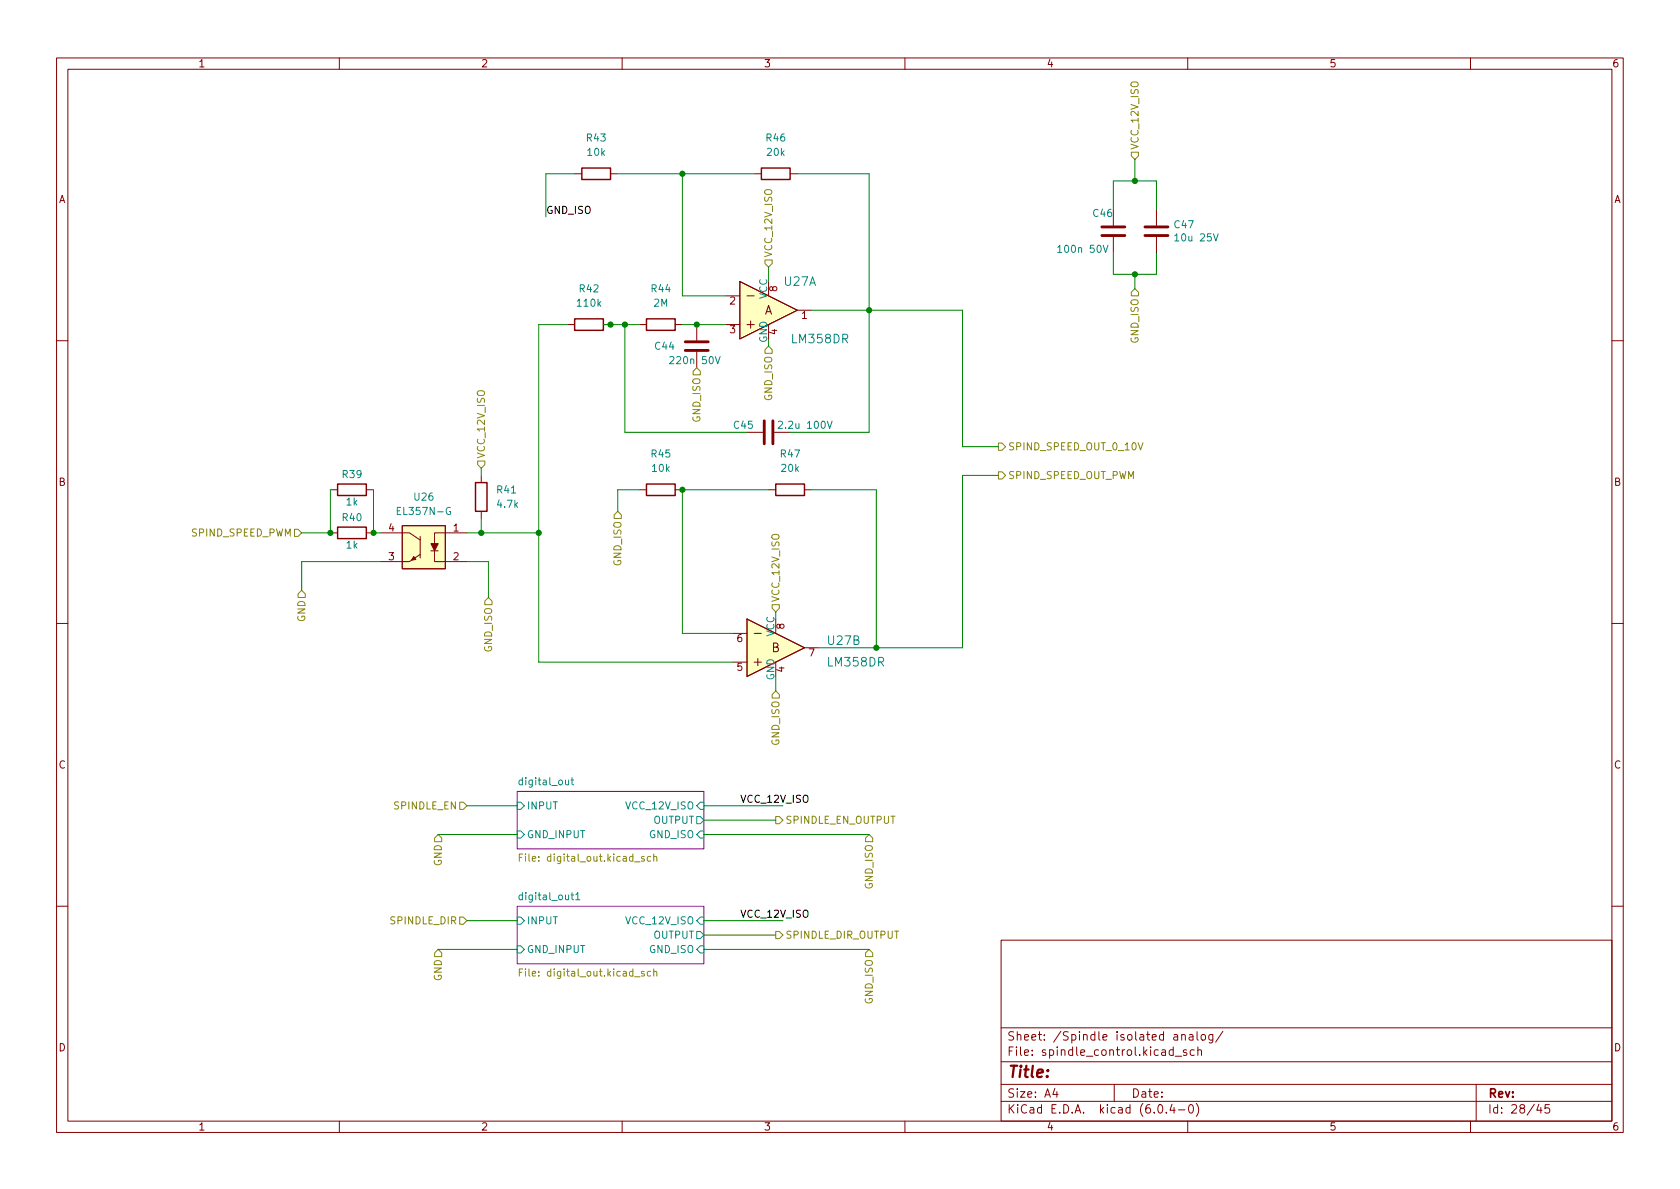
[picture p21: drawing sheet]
<svg xmlns="http://www.w3.org/2000/svg" width="297mm" height="210mm" viewBox="0 0 297 210" stroke-linecap="round" stroke-linejoin="round" font-family="sans-serif">
<defs><g id="words">
<text font-size="2.8" fill="#840000" x="178" y="190.6">Title:</text>
<g font-size="2.1" fill="#008484">
<text x="138.7" y="50.5">U27A</text>
<text x="140.1" y="60.7">LM358DR</text>
<text x="146.4" y="114">U27B</text>
<text x="146.5" y="117.9">LM358DR</text>
</g>
<g font-size="2.1" fill="#840000">
<text x="135.1" y="55.6">A</text>
<text x="136.4" y="115.3">B</text>
<text x="178" y="184">Sheet: /Spindle isolated analog/</text>
<text x="178" y="186.7">File: spindle_control.kicad_sch</text>
<text x="178" y="196.9">KiCad E.D.A. kicad (6.0.4-0)</text>
<text x="178" y="194.1">Size: A4</text>
<text x="200" y="194.1">Date:</text>
<text x="263" y="194.1">Rev:</text>
<text x="263" y="196.9">Id: 28/45</text>
</g>
<g font-size="1.8" fill="#840000">
<text x="35" y="11.9">1</text>
<text x="85" y="11.9">2</text>
<text x="135" y="11.9">3</text>
<text x="185" y="11.9">4</text>
<text x="235" y="11.9">5</text>
<text x="285" y="11.9">6</text>
<text x="10.3" y="35.9">A</text>
<text x="285.3" y="35.9">A</text>
<text x="129" y="53.8">2</text>
<text x="137.4" y="51.5" transform="rotate(-90 137.4 51.5)">8</text>
<text x="129" y="58.9">3</text>
<text x="137.4" y="59.2" transform="rotate(-90 137.4 59.2)">4</text>
<text x="141.7" y="56.4">1</text>
<text x="10.3" y="85.9">B</text>
<text x="285.3" y="85.9">B</text>
<text x="68.7" y="94">4</text>
<text x="80.2" y="94">1</text>
<text x="68.7" y="99.1">3</text>
<text x="80.2" y="99.1">2</text>
<text x="130.3" y="113.5">6</text>
<text x="138.7" y="111.2" transform="rotate(-90 138.7 111.2)">8</text>
<text x="130.3" y="118.6">5</text>
<text x="138.7" y="118.9" transform="rotate(-90 138.7 118.9)">4</text>
<text x="143" y="116.1">7</text>
<text x="10.3" y="135.9">C</text>
<text x="285.3" y="135.9">C</text>
<text x="10.3" y="185.9">D</text>
<text x="285.3" y="185.9">D</text>
<text x="35" y="199.9">1</text>
<text x="85" y="199.9">2</text>
<text x="135" y="199.9">3</text>
<text x="185" y="199.9">4</text>
<text x="235" y="199.9">5</text>
<text x="285" y="199.9">6</text>
</g>
<g font-size="1.8" fill="#008484">
<text x="103.8" y="25">R43</text>
<text x="103.9" y="27.6">10k</text>
<text x="135.5" y="25">R46</text>
<text x="135.7" y="27.6">20k</text>
<text x="193.3" y="38.3">C46</text>
<text x="207.7" y="40.4">C47</text>
<text x="187.6" y="44.7">100n 50V</text>
<text x="208.1" y="42.7">10u 25V</text>
<text x="102.5" y="51.7">R42</text>
<text x="115.2" y="51.7">R44</text>
<text x="135.6" y="52.9" transform="rotate(-90 135.6 52.9)">VCC</text>
<text x="102.2" y="54.2">110k</text>
<text x="115.6" y="54.2">2M</text>
<text x="115.9" y="61.8">C44</text>
<text x="119" y="64.4">220n 50V</text>
<text x="135.6" y="60.6" transform="rotate(-90 135.6 60.6)">GND</text>
<text x="129.8" y="75.8">C45</text>
<text x="138.2" y="75.8">2.2u 100V</text>
<text x="115.2" y="80.9">R45</text>
<text x="115.4" y="83.4">10k</text>
<text x="138.1" y="80.9">R47</text>
<text x="138.2" y="83.4">20k</text>
<text x="60.6" y="84.5">R39</text>
<text x="61.2" y="89.4">1k</text>
<text x="73.3" y="88.5">U26</text>
<text x="87.9" y="87.2">R41</text>
<text x="88" y="89.8">4.7k</text>
<text x="60.6" y="92.1">R40</text>
<text x="70.7" y="91.1">EL357N-G</text>
<text x="61.2" y="97">1k</text>
<text x="136.9" y="112.6" transform="rotate(-90 136.9 112.6)">VCC</text>
<text x="136.9" y="120.3" transform="rotate(-90 136.9 120.3)">GND</text>
<text x="92.1" y="138.8">digital_out</text>
<text x="93.1" y="143.1">INPUT</text>
<text x="110.9" y="143.1">VCC_12V_ISO</text>
<text x="93.1" y="148.2">GND_INPUT</text>
<text x="114.8" y="148.2">GND_ISO</text>
<text x="115.5" y="145.7">OUTPUT</text>
<text x="92.2" y="159.2">digital_out1</text>
<text x="93.1" y="163.4">INPUT</text>
<text x="110.9" y="163.4">VCC_12V_ISO</text>
<text x="115.5" y="166">OUTPUT</text>
<text x="93.1" y="168.5">GND_INPUT</text>
<text x="114.8" y="168.5">GND_ISO</text>
</g>
<g font-size="1.8" fill="#848400">
<text x="201.3" y="26.5" transform="rotate(-90 201.3 26.5)">VCC_12V_ISO</text>
<text x="136.5" y="45.6" transform="rotate(-90 136.5 45.6)">VCC_12V_ISO</text>
<text x="201.3" y="60.7" transform="rotate(-90 201.3 60.7)">GND_ISO</text>
<text x="136.5" y="70.8" transform="rotate(-90 136.5 70.8)">GND_ISO</text>
<text x="123.8" y="74.6" transform="rotate(-90 123.8 74.6)">GND_ISO</text>
<text x="85.7" y="81.1" transform="rotate(-90 85.7 81.1)">VCC_12V_ISO</text>
<text x="178.2" y="79.6">SPIND_SPEED_OUT_0_10V</text>
<text x="178.2" y="84.7">SPIND_SPEED_OUT_PWM</text>
<text x="34" y="94.9">SPIND_SPEED_PWM</text>
<text x="109.9" y="100" transform="rotate(-90 109.9 100)">GND_ISO</text>
<text x="137.8" y="106.5" transform="rotate(-90 137.8 106.5)">VCC_12V_ISO</text>
<text x="54" y="110" transform="rotate(-90 54 110)">GND</text>
<text x="87" y="115.3" transform="rotate(-90 87 115.3)">GND_ISO</text>
<text x="137.8" y="131.8" transform="rotate(-90 137.8 131.8)">GND_ISO</text>
<text x="69.8" y="143.1">SPINDLE_EN</text>
<text x="138.8" y="145.7">SPINDLE_EN_OUTPUT</text>
<text x="78.1" y="153.1" transform="rotate(-90 78.1 153.1)">GND</text>
<text x="92.9" y="152.4">File: digital_out.kicad_sch</text>
<text x="154.3" y="157.2" transform="rotate(-90 154.3 157.2)">GND_ISO</text>
<text x="69.2" y="163.4">SPINDLE_DIR</text>
<text x="138.8" y="166">SPINDLE_DIR_OUTPUT</text>
<text x="78.1" y="173.5" transform="rotate(-90 78.1 173.5)">GND</text>
<text x="92.9" y="172.7">File: digital_out.kicad_sch</text>
<text x="154.3" y="177.5" transform="rotate(-90 154.3 177.5)">GND_ISO</text>
</g>
<g font-size="1.8">
<text x="96.5" y="37.8">GND_ISO</text>
<text x="130.8" y="141.9">VCC_12V_ISO</text>
<text x="130.8" y="162.3">VCC_12V_ISO</text>
</g>
</g></defs>
<g fill="none" stroke="#840000" stroke-width=".18">
<path d="M10 10.2h277v190.1h-277zM12 12.2h273v186.1h-273zM60 10.2v2M110 10.2v2M160 10.2v2M210 10.2v2M260 10.2v2M101.6 30.7h1.3M107.9 30.7h1.3M133.3 30.7h1.3M139.7 30.7h1.3M196.8 37.1v2.8"/>
<path d="M204.5 37.1v2.8M100.3 57.4h1.3M106.7 57.4h1.2M113 57.4h1.3M119.4 57.4h1.2M123.2 57.4v2.8M128.3 57.4h2.5M128.3 52.3h2.5M130.8 49.8l10.2 5.1-10.2 5zM132.1 57.4h1.2M132.1 52.3h1.2M132.7 56.8v1.2"/>
<path d="M141 54.9h2.5M196.8 41.9v2.8M204.5 41.9v2.8M10 60.2h2M123.2 62.2v2.8M132.1 76.4h2.8M136.9 76.4h2.8M285 60.2h2M58.4 86.6h1.3M58.4 94.2h1.3M64.8 86.6h1.2M64.8 94.2h1.2"/>
<path d="M67.3 94.2h5.1l1.9 1.3M71.1 93h7.6v7.6h-7.6zM74.3 98l-1.9 1.3h-5.1M74.3 94.9v3.8M76.2 97.4h1.3M76.8 97.4v1.9h5.7M82.5 94.2h-5.7v1.9M85.1 84.1v1.2M85.1 90.4v1.3M113 86.6h1.3M119.4 86.6h1.2M135.9 86.6h1.3"/>
<path d="M142.2 86.6h1.3M10 110.2h2M129.5 117.1h2.6M129.5 112h2.6M132.1 109.5l10.1 5-10.1 5.1zM133.3 117.1h1.3M133.3 112h1.3M134 116.5v1.2M142.2 114.5h2.6M285 110.2h2M10 160.2h2M177 166.3h108v32h-108z"/>
<path d="M285 160.2h2M60 198.3v2M110 198.3v2M160 198.3v2M177 194.8h108M177 191.8h108M177 187.8h108M177 181.8h108M186.5 192.5l-.4 1h1M186.9 193v1M197 191.8v3M204.9 195.4l.2-.1a.81 .81 0 0 1 .6 .7 .81 .81 0 0 1-.3 .8h-.2a.81 .81 0 0 1-.6-.6 .81 .81 0 0 1 .3-.8z"/>
<path d="M206.2 196.7v.1M207.2 195.3l-.3 1h.9M207.4 185.7l-.4-.1-.3 .3v.4l.2 .3h.5M207.4 185.1v1.5M207.6 183h.5l.1 .9M207.6 195.8v1M207.8 186.8h1.1M208.2 183.3l-.5 .1a.29 .29 0 0 0-.2 .2 .29 .29 0 0 0 .2 .3h.5M208.4 196.3h1.1M208.9 183.1l.2-.2 .4 .1 .1 .9M208.9 182.9v1M209.8 185.7l-.4-.1-.2 .2 .1 .3 .5 .1v.4h-.6"/>
<path d="M210 198.3v2M210.3 183h.6v.9M210.4 195.4l.1-.1a.81 .81 0 0 1 .6 .7 .81 .81 0 0 1-.3 .8h-.2a.81 .81 0 0 1-.5-.6 .81 .81 0 0 1 .3-.8zM210.9 183.3l-.5 .1a.29 .29 0 0 0-.2 .2 .29 .29 0 0 0 .2 .3h.5M211.1 185.7l-.4-.1-.3 .3v.4l.2 .3h.5M211.5 195.1a1.72 1.72 0 0 1 0 2.3M211.6 182.4v1.3l.3 .2M211.8 185.8l.2-.2 .4 .1v.9M211.8 185.1v1.5M212.4 183.1l.2-.2 .5 .2v.5l-.1 .3h-.4l-.2-.1zM214.4 182.9v1.2l-.3 .3h-.3M214.4 183l-.4-.1-.3 .3v.4l.2 .3h.5"/>
<path d="M216.2 182.4l-1.3 1.9M260 198.3v2M261 191.8v6.5M272.1 195.3l-.4 1h.9M272.4 195.8v1M273.9 195.3h-.7l-.1 .7 .3-.1 .5 .1 .1 .2-.1 .5-.2 .1-.6-.1"/>
</g>
<g fill="#fff" stroke="#fff" stroke-width=".18">
<path d="M91.4 160.3h33.1v10.1h-33.1z"/>
<path d="M91.4 139.9h33.1v10.2h-33.1z"/>
</g>
<path d="M91.4 139.9h33.1v10.2h-33.1zM91.4 160.3h33.1v10.1h-33.1z" fill="none" stroke="#840084" stroke-width=".18"/>
<g fill="none" stroke="#008484" stroke-width=".18">
<path d="M187 43.7l.4-.3v1.2M187 44.6h.7M195.1 43.4l.4 1.2 .4-1.2M214.5 41.3l.5 1.3 .4-1.3M118.4 63.2l.5-.1 .3 .3-.8 .9h.8M126.5 63.1l.4 1.2 .4-1.2M137.6 74.6l.5-.1 .3 .3-.8 1h.8M146.3 74.5l.4 1.3 .4-1.3M79.6 89.8a.59 .59 0 0 0-.7 .6 .59 .59 0 0 0 .7 .5l.1-.5h-.3M101 137.9h.4M101.1 137.5v1.1l.3 .2M91.4 141.9h.7l.6 .6-.6 .6h-.7z"/>
<path d="M91.4 146.9h.7l.6 .7-.6 .6h-.7zM101.8 158.2l.4-.4v1.3M101.8 159.1h.7M123.2 144.4h.6l.7 .6-.7 .7h-.6zM123.8 146.9h.7v1.3h-.7l-.6-.6zM123.8 141.9h.7v1.2h-.7l-.6-.6zM91.4 162.2h.7l.6 .6-.6 .6h-.7zM91.4 167.3h.7l.6 .6-.6 .6h-.7zM123.2 164.7h.6l.7 .6-.7 .7h-.6zM123.8 167.3h.7v1.2h-.7l-.6-.6zM123.8 162.2h.7v1.2h-.7l-.6-.6z"/>
</g>
<g fill="none" stroke="#848400" stroke-width=".18">
<path d="M200 26.9h1.3v.7l-.6 .6-.7-.6zM135.3 46h1.2v.6l-.6 .6-.6-.6zM200.7 51l.6 .7v.6h-1.3v-.6zM123.2 65l.6 .7v.6h-1.2v-.6zM135.9 61.2l.6 .6v.7h-1.2v-.7zM176.5 78.4h.7l.6 .6-.6 .6h-.7zM201.2 78.3l.5 1.3 .4-1.3M52.1 93.6h.6l.6 .6-.6 .7h-.6zM84.5 81.5h1.2v.7l-.6 .6-.6-.6zM109.2 90.4l.7 .7v.6h-1.3v-.6zM176.5 83.4h.7l.6 .7-.6 .6h-.7zM53.3 104.4l.7 .6v.7h-1.3v-.7z"/>
<path d="M86.4 105.7l.6 .6v.6h-1.3v-.6zM136.5 106.9h1.3v.7l-.6 .6-.7-.6zM137.2 122.2l.6 .6v.6h-1.3v-.6zM77.5 147.6l.6 .6v.6h-1.3v-.6zM81.3 141.9h.6l.6 .6-.6 .6h-.6zM91.8 151.6h.4M92.4 151h-.6v1.3M113.9 151.5l-.3-.1-.2 .2 .1 .2 .4 .1v.3h-.5M115 151.5l-.3-.1-.3 .3 .2 .5h.4M115.6 151.6l.2-.2 .3 .1v.8M115.6 151v1.3M137.2 144.4h.6l.6 .6-.6 .7h-.6z"/>
<path d="M153.7 147.6l.6 .6v.6h-1.3v-.6zM77.5 167.9l.6 .6v.7h-1.3v-.7zM81.3 162.2h.6l.6 .6-.6 .6h-.6zM91.8 171.9h.4M92.4 171.3h-.6v1.3M113.9 171.8h-.3l-.2 .1 .1 .2 .4 .1v.3h-.5M115 171.8h-.3l-.3 .2 .2 .5h.4M115.6 171.9l.2-.1h.3v.8M115.6 171.3v1.3M137.2 164.7h.6l.6 .6-.6 .7h-.6zM153.7 167.9l.6 .6v.7h-1.3v-.7z"/>
</g>
<path d="M102.9 29.7h5v2h-5zM134.6 29.7h5.1v2h-5.1zM101.6 56.4h5.1v2h-5.1zM114.3 56.4h5.1v2h-5.1zM59.7 85.6h5.1v2h-5.1zM59.7 93.2h5.1v2h-5.1zM84.1 85.3h2v5.1h-2zM114.3 85.6h5.1v2h-5.1zM137.2 85.6h5v2h-5z" fill="none" stroke="#840000" stroke-width=".25"/>
<path d="M194.8 41.7h4.1M194.8 40.1h4.1M202.4 41.7h4.1M202.4 40.1h4.1M121.2 60.4h4M121.2 62h4M135.1 74.4v4.1M136.7 74.4v4.1" fill="none" stroke="#840000" stroke-width=".51"/>
<g fill="#ffffc2" stroke="#ffffc2" stroke-width=".18">
<path d="M71.1 93h7.6v7.6h-7.6z"/>
<path d="M130.8 49.8l10.2 5.1-10.2 5z"/>
<path d="M132.1 109.5l10.1 5-10.1 5.1z"/>
</g>
<g fill="#840000" stroke="#840000" stroke-width=".18">
<path d="M76.2 96.1h1.3l-.7 1.3z"/>
<path d="M73.2 98.4l.3 .5-.7 .2z"/>
</g>
<g fill="none" stroke="#008400" stroke-width=".18">
<path d="M101.6 30.7h-5.1v7.6M109.2 30.7h24.1M120.6 30.7v21.6h7.7M141 30.7h12.7v45.7h-14M196.8 37.1v-5.1h7.7v5.1M200.7 28.2v3.8M100.3 57.4h-5.1v59.7h34.3M106.7 57.4h6.3M110.5 57.4v19h21.6M120.6 57.4h7.7M135.9 47.2v2.6M135.9 59.9v1.3"/>
<path d="M143.5 54.9h26.7v24.1h6.3M196.8 44.7v3.8h7.7v-3.8M200.7 48.5v2.5M58.4 86.6v7.6h-5.1M66 86.6v7.6h1.3M67.3 99.3h-14v5.1M82.5 94.2h12.7M82.5 99.3h3.9v6.4M85.1 82.8v1.3M85.1 91.7v2.5M113 86.6h-3.8v3.8M135.9 86.6h-15.3v25.4h8.9"/>
<path d="M143.5 86.6h11.4v27.9M176.5 84.1h-6.3v30.4h-25.4M137.2 108.2v1.3M137.2 119.6v2.6M77.5 147.6h13.9M82.5 142.5h8.9M124.5 142.5h13.9M124.5 147.6h29.2M124.5 145h12.7M77.5 167.9h13.9M82.5 162.8h8.9M124.5 162.8h13.9"/>
<path d="M124.5 167.9h29.2M124.5 165.3h12.7"/>
</g>
<g fill="#008400" stroke="#008400" stroke-width=".18">
<circle cx="200.7" cy="32" r=".46"/>
<circle cx="154.9" cy="114.5" r=".46"/>
<circle cx="200.7" cy="48.5" r=".46"/>
<circle cx="153.7" cy="54.9" r=".46"/>
<circle cx="85.1" cy="94.2" r=".46"/>
<circle cx="95.2" cy="94.2" r=".46"/>
<circle cx="66" cy="94.2" r=".46"/>
<circle cx="58.4" cy="94.2" r=".46"/>
<circle cx="120.6" cy="30.7" r=".46"/>
<circle cx="107.9" cy="57.4" r=".46"/>
<circle cx="110.5" cy="57.4" r=".46"/>
<circle cx="123.2" cy="57.4" r=".46"/>
<circle cx="120.6" cy="86.6" r=".46"/>
</g>
<use href="#words"/>
</svg>
